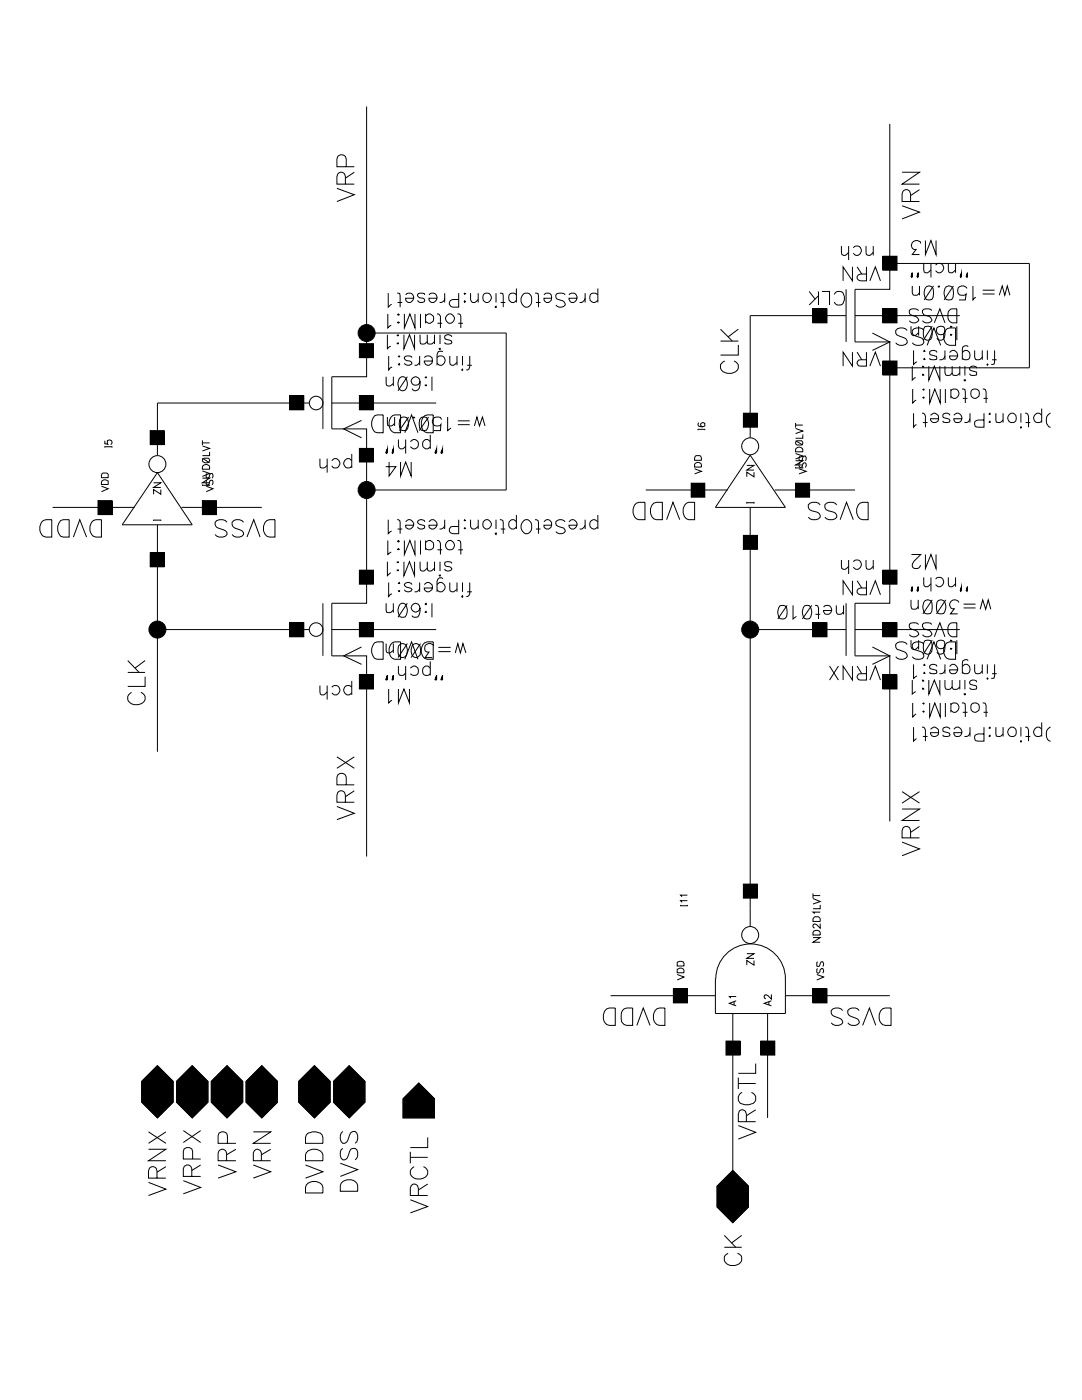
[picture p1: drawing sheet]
<svg xmlns="http://www.w3.org/2000/svg" width="216mm" height="279mm" viewBox="0 0 216 279" stroke-linecap="round" stroke-linejoin="round" font-family="sans-serif">
<g fill="none" stroke="#000" stroke-width=".2">
<path d="M67.2 37.6l3.5 1.3-3.5 1.3M68.9 36.7v-1.5l-.2-.5a.82 .82 0 0 0-1.3 0l-.2 .5v1.5h3.5M69.1 33.3v-1.6a.93 .93 0 0 0-.9-.8 .93 .93 0 0 0-1 .8v1.6h3.5M70.7 34.4l-1.8 1.2M73.2 21.3v53.9h-7v10.4h7v34.8h-7v10.5h7v40M177.5 24.7v27.9M180 34.4h3.5l-3.5 2.3h3.5M183.5 37.8l-1.8 1.2M77.5 58.5v2.8l.6-.6M79.2 58.5l.6 .1v2.7M80.9 58.8a.91 .91 0 0 1 1.3-.1 .91 .91 0 0 1 .2 1.2 .91 .91 0 0 1-1.2 .3l-.3-.7h1.7M84.8 58.8l-.1-.2a1.09 1.09 0 0 0-1.4 .2l.2 .5 .9 .2 .4 .4a.8 .8 0 0 1-.8 .5 .8 .8 0 0 1-.7-.5"/>
<path d="M85.6 58.8a.91 .91 0 0 1 1.2-.1 .91 .91 0 0 1 .3 1.2 .91 .91 0 0 1-1.2 .3l-.3-.7h1.6M88.7 59.5a.87 .87 0 0 1-1 .9M88.7 58.5v1.9M91.5 58.5v2.8h-1.2a.77 .77 0 0 1-.6-.5 .77 .77 0 0 1 .2-.9l.4-.1h1.2M92.7 58.5l.2 .1-.2 .2zM93.9 58.5v1.3l.2 .4 .2 .2h.4l.7-.6M95.4 58.5v1.9M96.7 58.6a.92 .92 0 0 1 1.4 .8 .92 .92 0 0 1-1.4 .8 1.11 1.11 0 0 1 0-1.6zM99 58.5v1.9M99.7 58.5l.6 .1 .1 2.7M103 58.8a.85 .85 0 0 0-1-.3 .85 .85 0 0 0-.5 1 .8 .8 0 0 0 .6 .9 .8 .8 0 0 0 .9-.5M103 57.6v2.8"/>
<path d="M104.6 58.6a1.02 1.02 0 0 1 1.5 .9 1.31 1.31 0 0 1-1.3 1.8 1.61 1.61 0 0 1-.2-2.7zM106.8 58.5l.6 .1v2.7M108.5 58.8a.85 .85 0 0 1 1.1-.3 .85 .85 0 0 1 .5 1 .77 .77 0 0 1-.8 .9 .77 .77 0 0 1-.8-.9h1.6M112.8 58.8a1.38 1.38 0 0 0-1.9 0v.5l.3 .4a1.74 1.74 0 0 1 1.6 .9v.3a1.19 1.19 0 0 1-1.9 0M113.5 58.8a.91 .91 0 0 1 1.3-.1 .91 .91 0 0 1 .2 1.2 .91 .91 0 0 1-1.2 .3l-.3-.7h1.6M116.8 59.5a1 1 0 0 1-1.1 .9M116.8 58.5v1.9M119.3 58.8a.95 .95 0 0 0-1.5-.1 .95 .95 0 0 0 .2 1.5 .85 .85 0 0 0 1.3-.3M119.3 57.6v2.8M161.5 58.2l1.1 1.5M163.3 58.2v2.7M163.3 59l-1.8 1.9"/>
<path d="M164 58.2h1.5v2.7M166.5 58.8a1.07 1.07 0 0 1 1.1-.6 1.07 1.07 0 0 1 .9 1 1.22 1.22 0 0 1-.3 1.3 1.22 1.22 0 0 1-1.3 .3l-.4-.5M167.9 49.1l.1 1.7 .7 .2 .6-.6M168.8 57.7v10.5M169.3 49.1v2.8M170.1 53.3v2.7l-1.9-2.7v2.7M170.3 49.4a.9 .9 0 0 1 1.3-.1 .9 .9 0 0 1 0 1.4 .9 .9 0 0 1-1.3-.2M171 53.3l1 1.4M172.8 49.1l.1 1.7 .7 .2 .6-.6M172.9 53.3v2.7h-1.2l-.4-.1a.6 .6 0 0 1 0-1l.4-.2h1.2M173.6 56l1.1-2.7 1 2.7M174.2 49.1v1.9"/>
<path d="M176.2 51.1h2.8v2.8h-2.8zM177.5 52.6v5.1h-6.9v10.5h6.9v5.2M177.5 52.6h27.9v20.8h-27.9M180 41.1l3.5 1.2-3.5 1.4M181.7 40.2v-1.5l-.2-.5a.82 .82 0 0 0-1.3 0l-.2 .5v1.5h3.5M182 57.1v1.3l.2 .4h.9l.4-.4M182 54.4l-.2 .8 .1 .2 .1-.2v-.8l-.1 .8M183.2 54.4l-.2 .8 .1 .2 .1-.2v-.8l-.1 .8M183.5 57.1v1.8M183.7 48.6a.95 .95 0 0 0-.8-.6 .95 .95 0 0 0-.9 .4 .82 .82 0 0 0-.1 1 .82 .82 0 0 0 .9 .4l-.8 1h1.5M184.3 52.6l.1 1.7 .3 .1h.4l.7-.6M184.7 48v2.8l1.1-2.8 1 2.8v-2.8"/>
<path d="M184.8 57.2a.9 .9 0 0 1 1.4 .4 3 3 0 0 1-.3 2.2 1.02 1.02 0 0 1-1.3-.4 2.05 2.05 0 0 1 .2-2.2zM185.8 52.6v2.8M186.3 57.1l-1.9 2.8M186.7 52.9a.9 .9 0 0 1 1.3-.1 .9 .9 0 0 1 0 1.3 .9 .9 0 0 1-1.3-.1M187.2 57.2l.2-.1 .1 .1zM188.8 57.2a.9 .9 0 0 1 1.4 .4 3 3 0 0 1-.3 2.2 1.02 1.02 0 0 1-1.3-.4 2.05 2.05 0 0 1 .2-2.2zM189.2 52.6l.1 1.7 .3 .1h.4l.7-.6M190.2 57.1l-1.8 2.8M190.7 52.6v1.8M191.9 54.4l-.3 .8 .1 .2 .2-.2v-.8l-.2 .8M193 57.6a.98 .98 0 0 0-1.5-.4 .98 .98 0 0 0-.2 1.4 .98 .98 0 0 0 1.5 .1l-.2 1.2h-1.3M193 54.4l-.2 .8 .2 .2v-.2v-.8v.8"/>
<path d="M194.1 57.1v2.8l.4-.5h.2M196.1 58.7h2.4M196.1 57.9h2.4M199.4 58.9l.6-1.8 .5 1.8 .5-1.8 .5 1.8M57.8 79h2.8v2.8h-2.8zM64.4 75.2v10.4M71.7 68.6h2.8v2.8h-2.8zM71.7 79h2.8v2.8h-2.8zM73.2 66.5h27.8v31.3h-27.8M77 75.2l.1 1.7 .7 .1 .7-.5M77.3 66.8v2.8l.7-.5M77.4 62.7v2.7l.7-.5"/>
<path d="M77.6 71v2.8l.6-.6M78.5 75.2v1.8M79.2 68.6l.2-.2 .1 .2zM79.2 67l.2-.2 .1 .2zM79.3 64.3h.4l-.2 .2zM79.3 62.8l.2-.1 .2 .1zM79.3 60.4h1M79.5 71.1h.3l-.1 .2zM79.7 72.6v.3l-.2-.2zM79.8 75.4a.81 .81 0 0 1 1.3 .3 1.78 1.78 0 0 1-.6 2.3h-.3a1.75 1.75 0 0 1-.4-2.6zM80.6 66.8v2.8l1.1-2.8 1 2.8v-2.8M80.7 62.7v2.7l1.1-2.7 1 2.7v-2.7"/>
<path d="M81.3 75.2l-1.9 2.8M82.2 71.4a1 1 0 0 0-1.5 0l.2 .4 .9 .3 .4 .4a.88 .88 0 0 1-1.5 0M83.7 72.1a.87 .87 0 0 1-1 .8M83.7 71v1.9M83.8 66.8l.1 1.8a1.02 1.02 0 0 0 1.4-.4M83.8 76.1a.87 .87 0 0 1-1 .8 .87 .87 0 0 1-.7-1.1 .87 .87 0 0 1 1.3-.4 1.8 1.8 0 0 1 0 2.4l-.7 .2-.5-.4M83.9 62.7v2.7M84.7 71.4a.92 .92 0 0 1 1.4-.1 .92 .92 0 0 1-.2 1.4 .73 .73 0 0 1-.9 .1 .73 .73 0 0 1-.3-.7h1.6M84.8 76.9h.3l-.1 .1zM84.8 75.4l.2-.2 .1 .2zM84.9 63.1a.89 .89 0 0 1 1.3-.2 .89 .89 0 0 1 0 1.4 .89 .89 0 0 1-1.3-.2M84.9 62.7v1.8"/>
<path d="M85.3 66.8v1.8a1.02 1.02 0 0 0 1.4-.4M86.2 75.2v2.8M86.7 66.8v1.9M87.2 62.7l.5 .1 .2 .4v2.2M87.2 71.4a.9 .9 0 0 1 1.3-.1 .9 .9 0 0 1 0 1.3 .9 .9 0 0 1-1.3-.1M87.3 64.5h.9M87.6 69.6h.3l-.1 .2zM87.8 66.8v1.9M88.4 70.2a.74 .74 0 0 0-1 .2l-.2 .4v2.1M89.7 71l.1 1.7 .7 .2 .7-.6M90.2 67.2a.81 .81 0 0 0-1.5 0v.2a1.41 1.41 0 0 0 1.3 .6l.2 .3a1.17 1.17 0 0 1-1.4 .3l-.1-.3M91.2 71v1.9"/>
<path d="M91.3 62.7l.6 .1v.4v2.2M91.4 64.5h1M92.1 73.8l.2-.1 .1 .1zM92.3 71v1.9M92.7 60l.2 .2-.2 .2zM93.2 72.9h.9M93.7 71v2.2l-.1 .5-.6 .1M99 61.1v.3l-.2-.1zM99.9 60.4h.9M106.9 60.4h1M143.8 68.1h3.5M143.8 65.7l2.3 2.4"/>
<path d="M144.6 72.1a1.19 1.19 0 0 0-.7 1.7 2.07 2.07 0 0 0 3.4-.3 1.23 1.23 0 0 0-.8-1.4M147.3 68.8v2.1h-3.5M147.3 65.7l-2 1.5M162.2 61.6h2.8v2.8h-2.8zM168.8 63h-19.1v24.4M170.1 70.3v2.8l-1.9-2.8v2.8M170.6 63h20.9M171 70.3l1 1.5M172.9 70.3v2.8h-1.2a.72 .72 0 0 1-.7-.8l.3-.4 1.6-.1M173.6 73.1l1.1-2.8 1 2.8M174.1 66.5l3.4 1.7-3.4 1.7M176.2 61.6h2.8v2.8h-2.8z"/>
<path d="M176.2 72.1h2.8v2.7h-2.8zM177.5 73.4v47h-6.9v10.5h6.9v33M181 66a1.48 1.48 0 0 0-2.3 0v.5a1.89 1.89 0 0 0 1.6 .9 .77 .77 0 0 1 .6 .6 .77 .77 0 0 1-.2 .7 1.55 1.55 0 0 1-2-.3M181.8 65.1v1.3l.1 .4 .3 .2h.4l.7-.6M182 73.1v2.8l.7-.5M182.1 77.6v2.8l.7-.6M182.3 69.9v2.8l.7-.5M183.3 62a1.38 1.38 0 0 0-1.9 0l.1 .7 .4 .2a1.66 1.66 0 0 1 1.4 .9 1.01 1.01 0 0 1-1.6 .5l-.3-.3M183.3 65.1v1.9M184.2 79.3h.2l-.1 .2zM184.2 77.7h.2l-.1 .2zM184.2 74.7l.1 .1-.1 .1z"/>
<path d="M184.2 73.1l.1 .1-.1 .1zM184.3 66a1.45 1.45 0 0 0-2.3 0v.5a1.89 1.89 0 0 0 1.7 .9 .84 .84 0 0 1 .4 1.3 1.63 1.63 0 0 1-2.1-.3M184.4 71.5l.2 .2-.2 .1zM184.4 69.9l.2 .2-.2 .1zM184.6 65.2a1.02 1.02 0 0 1 1.3 .4 2.75 2.75 0 0 1-.2 2.1 .86 .86 0 0 1-1.4-.4 2.86 2.86 0 0 1 .3-2.1zM185 68.9l1.4-3.5 1.3 3.5M185.3 73.1v2.8l1.1-2.8 1.1 2.8v-2.8M185.5 77.6v2.8l1-2.8 1.1 2.8v-2.8M185.9 62a1.38 1.38 0 0 0-1.8 0 .84 .84 0 0 0 .5 .9l1.1 .4 .2 .7a1.19 1.19 0 0 1-1.8 0M186 65.1l-1.8 2.8M186.4 64.4l1.1-2.8 1.1 2.8M186.9 70.4a.8 .8 0 0 0-.7-.5 .8 .8 0 0 0-.7 .5l.1 .4 1.3 .3v.4v.2l-.5 .1-.8-.1-.1-.2"/>
<path d="M188.6 73.1v1.3l.1 .4a.95 .95 0 0 0 1.3-.4M188.6 71a.86 .86 0 0 1-1.1 .8M188.6 66a.88 .88 0 0 1-1.2 .7 .88 .88 0 0 1-.5-1.2 .88 .88 0 0 1 1.3-.3l.3 .2a3 3 0 0 1-.3 2.3 .85 .85 0 0 1-1.3-.2M188.6 69.9v1.9M188.6 77.6v2.8M189 65.6l.5-.2h1.2v3.5h-1.2a1.92 1.92 0 0 1-.5-3.3zM189.4 62l.6-.4h.9v2.8h-.9a1.56 1.56 0 0 1-.6-2.4zM189.5 70.4a.9 .9 0 0 1 1.3-.2 .9 .9 0 0 1 .1 1.3 .9 .9 0 0 1-1.3 0l-.1-.5h1.6M189.7 78a.9 .9 0 0 1 1.4-.1 .9 .9 0 0 1 0 1.3 .9 .9 0 0 1-1.4-.1M189.7 66.7l.2 .1-.2 .2zM189.7 65.1l.2 .1-.2 .2zM189.7 77.6v1.9"/>
<path d="M190 73.1v1.3l.2 .4a1.02 1.02 0 0 0 1.3-.4M190.9 65.1v2.8M191.5 73.1v1.8M191.9 77.6l.6 .1 .1 2.7M192 70.4a.84 .84 0 0 1 1.1-.4 .84 .84 0 0 1 .4 1 .83 .83 0 0 1-.6 .8 .83 .83 0 0 1-.9-.3M192.1 79.5h.9M192.4 75.9h.3l-.2 .1zM192.5 73.1v1.8M193.2 69.2a.78 .78 0 0 0-1.1 .1l-.1 2.5M193.8 78a.92 .92 0 0 1 1.4-.1 .92 .92 0 0 1-.2 1.4 .84 .84 0 0 1-1 0 .84 .84 0 0 1-.3-.9zM194.5 69.9v1.4l.1 .4a1.02 1.02 0 0 0 1.4-.4M194.9 73.5a.75 .75 0 0 0-.8-.5 .75 .75 0 0 0-.6 .7 1.86 1.86 0 0 0 1.3 .6v.5a1.09 1.09 0 0 1-1.3-.2"/>
<path d="M196 69.9v1.9M196.1 77.6l.5 .1 .2 .4v2.3M196.3 79.5h.8M196.9 72.7h.3l-.2 .2zM197 69.9v1.9M198 71.8h.9M198.5 69.9l-.1 2.7-.6 .1M19.6 99.9h2.8v2.8h-2.8zM20.2 97l1.4 .5-1.4 .6M20.4 95.9l.7-.1 .5 .2v.7h-1.4zM20.4 94.5h1l.2 .2v.6h-1.4zM20.9 88v.6h.6l-.1-.6a.52 .52 0 0 1 .8-.1 .52 .52 0 0 1-.1 .8"/>
<path d="M20.9 89.1v.2M20.9 89.2h1.5M22.4 89.1v.2M30 85.9h2.8v2.8h-2.8zM30.6 96.4h1.5l-1.5 .9h1.5M31.4 94.3l7 10.4h-14zM32.1 97.7v.9l-1.5-.9v.9M40.4 99.9h2.8v2.8h-2.8zM40.4 95.4h1.4l-1.4 1h1.4M40.4 94l1.4 .5-1.4 .6M40.4 89l1.4 .5-1.4 .5M40.4 87.9v.9"/>
<path d="M40.4 96.7v.2M40.4 96.9h1.4M40.4 91.4l1.4 1M40.4 88.4h1.4M40.5 93a.77 .77 0 0 1 .9-.2 .77 .77 0 0 1 .4 .8h-1.4zM40.5 91.6l.2-.2h.9a.47 .47 0 0 1 .2 .5 .47 .47 0 0 1-.2 .4 .69 .69 0 0 1-.8 0 .69 .69 0 0 1-.3-.7zM41.1 97l1.4 .5-1.4 .6M41.3 95.8l-.2 .1v.7l.2 .2 .4-.3 .2-.6 .4-.1 .2 .4-.2 .6M41.3 94.5l-.2 .2v.6l.2 .1 .4-.1 .1-.6 .3-.2a.52 .52 0 0 1 .4 .4 .52 .52 0 0 1-.2 .5M41.8 90.2v.7h-1.4M41.8 96.7v.2M61.6 80.4h-30.2v10.4"/>
<path d="M63.8 91.5l.1 1.8a1.02 1.02 0 0 0 1.4-.4M65.3 91.5v2.8M66.2 91.9a.91 .91 0 0 1 1.6 .3 .91 .91 0 0 1-1.1 1.2l-.5-.4M66.2 80.4h20.8M70.2 91.9a.91 .91 0 0 0-1.6 .3 .91 .91 0 0 0 1.1 1.2l.5-.4M70.2 90.6v2.8M71.7 89.5h2.8v2.7h-2.8zM72.1 83.9l-3.5 1.7 3.5 1.8M74.8 83l.5-.2h1.2v3.6h-1.2a1.74 1.74 0 0 1-1.1-2.2zM77.3 83.2l.1 1.7a1.02 1.02 0 0 0 1.3-.4M77.3 89.6l-.3 .7 .1 .2 .2-.2v-.7l-.2 .7M77.6 92.2v2.8l1.4-1.9h-2"/>
<path d="M78.3 83l.4-.2h1.2v3.6h-1.2a2.02 2.02 0 0 1-.4-3.4zM78.5 89.6l-.3 .7 .1 .2 .2-.2v-.7l-.2 .7M78.7 83.2v1.8M79.5 87.7v1.4l.2 .3 .2 .2h.4l.6-.5M79.9 92.2v2.8l1-2.8 1.1 2.8v-2.8M80.1 83.3a.95 .95 0 0 1 1.3 .4 2.1 2.1 0 0 1-.3 2.2 1.02 1.02 0 0 1-1.3-.5 2.46 2.46 0 0 1 .3-2.1zM80.8 86.4l1.3-3.6 1.3 3.6M80.9 87.7v2.8M81.5 83.2l-1.8 2.7M81.9 88.1a.89 .89 0 0 1 1.3-.1 .89 .89 0 0 1 0 1.3 .89 .89 0 0 1-1.3-.1M82.6 83.2l.1 .1-.1 .2zM84.1 83.3a.95 .95 0 0 1 1.2 .4 2.1 2.1 0 0 1-.2 2.2 1.02 1.02 0 0 1-1.4-.5 2.46 2.46 0 0 1 .4-2.1z"/>
<path d="M84.8 83l.5-.2h1.1v3.6h-1.1a1.94 1.94 0 0 1-.9-3.1zM85.5 83.2l-1.8 2.7M85.9 88.1a.91 .91 0 0 0-1.6 .3 .91 .91 0 0 0 1 1.2l.6-.4M85.9 86.8v2.8M87.1 89.6l-.3 .7 .2 .2 .1-.2v-.7l-.1 .7M88.1 83.7a.95 .95 0 0 0-1.2-.5 .95 .95 0 0 0-.6 1.1 .95 .95 0 0 0 1.2 .7l.4-.1 .1-.1-.1 1.1h-1.4M88.3 89.6l-.3 .7 .1 .2 .2-.2v-.7l-.2 .7M89.3 83.2v2.7l.7-.5M91.4 84.8h2.3M91.4 84h2.3M94.7 85l.5-1.8 .5 1.8 .6-1.8 .5 1.8M128.9 97.8h16.3"/>
<path d="M137.9 96.4h2.7v2.8h-2.7zM138.6 93.6l1.4 .5-1.4 .5M138.8 92.5l.3-.2 .7 .2 .2 .2v.5h-1.4v-.5zM138.8 91h1l.2 .9h-1.4zM139.3 85.6v.3M139.3 85.7h1.3M139.4 84.4l-.1 .4a.93 .93 0 0 0 1.3 .2v-.5a.43 .43 0 0 0-.7 0 .43 .43 0 0 0 .3 .7M140.6 85.6v.3M148.3 82.5h2.8v2.8h-2.8zM149 92.9h1.5l-1.5 .9h1.5M149.7 90.8l7 10.5h-14zM150.5 94.2v1l-1.5-1v1"/>
<path d="M154.6 97.8h16M158.8 96.4h2.7v2.8h-2.7zM158.8 91.9h1.4l-1.4 .9h1.4M158.8 90.5l1.4 .5-1.4 .6M158.8 85.5l1.4 .5-1.4 .5M158.8 84.4v.9M158.8 93.2v.3M158.8 93.4h1.4M158.8 88l1.4 .8M158.8 84.8h1.4M158.8 89.5a.78 .78 0 0 1 1-.2 .78 .78 0 0 1 .4 .9h-1.4zM158.8 88.1l.2-.1h.9a.47 .47 0 0 1 .3 .4 .47 .47 0 0 1-.3 .4h-.9a.45 .45 0 0 1-.2-.7z"/>
<path d="M159.4 93.6l1.5 .5-1.5 .5M159.7 92.4a.5 .5 0 0 0-.3 .5 .5 .5 0 0 0 .4 .4l.3-.3 .1-.4 .2-.2h.3l.2 .3-.2 .6M159.7 91a.44 .44 0 0 0-.3 .6 .44 .44 0 0 0 .5 .3l.5-.9a.52 .52 0 0 1 .5 .4 .52 .52 0 0 1-.2 .5M160.2 86.7v.8h-1.4M160.2 93.2v.3M182.3 82.5v2.8l.3-.5h.3M184 82.5l.5 .1 .2 .5v2.2M184.2 84.3h.9M185.7 82.9a.9 .9 0 0 1 1.2-.2 .9 .9 0 0 1 .3 1.2 .9 .9 0 0 1-1.2 .3l-.3-.4v-.2h1.6M189.6 82.9a.8 .8 0 0 0-.8-.5 .8 .8 0 0 0-.7 .5v.2a1.41 1.41 0 0 0 1.3 .6l.2 .3a1.09 1.09 0 0 1-1.4 .2l-.1-.2M190.3 82.9a.88 .88 0 0 1 1.3-.2 .88 .88 0 0 1 .2 1.2 .88 .88 0 0 1-1.3 .2l-.2-.5h1.6M193.5 83.6a.86 .86 0 0 1-1.1 .7"/>
<path d="M193.5 82.5v1.8M196.3 82.5v2.8l-1.6-.1a.78 .78 0 0 1 0-1.2l.5-.2h1.1M197.4 84.2l.1-.1 .1 .1zM197.4 82.6l.1-.1 .1 .1zM198.7 82.5l.1 1.7a1.02 1.02 0 0 0 1.4-.4M200.2 82.5v1.8M203.6 85.3h.3l-.2 .1zM203.7 82.5v1.8M204.6 82.5l.5 .1 .1 .5v2.2M204.6 84.3h1M207.9 82.9a.91 .91 0 0 0-1.6 .2 .91 .91 0 0 0 1 1.2l.6-.3M207.9 81.5v2.8"/>
<path d="M209.6 82.5a1.58 1.58 0 0 0 0 2.8M8.3 104.2l.3-.3 .5-.2h1.2v3.5h-1.2a1.89 1.89 0 0 1-.8-3zM10.5 101.3h16.3M12.1 103.9l.5-.2h1.2v3.5h-1.2a1.7 1.7 0 0 1-1.1-2.1zM14.6 107.2l1.3-3.5 1.4 3.5M18.3 104.2l.3-.3 .5-.2h1.1v3.5a1.86 1.86 0 0 1-2-.8 1.86 1.86 0 0 1 .1-2.2zM30 110.3h2.8v2.8h-2.8zM30.6 103.7v.3M30.6 103.8h1.5M31.4 104.7v45.3M32.1 103.7v.3M36.2 101.3h16"/>
<path d="M45.3 104.2a1.56 1.56 0 0 0-2.4 0 .97 .97 0 0 0 .7 1.2 1.89 1.89 0 0 1 1.7 .9v.4a1.56 1.56 0 0 1-2.4 0M48.6 104.2a1.48 1.48 0 0 0-2.3 0 1.03 1.03 0 0 0 .6 1.2 1.89 1.89 0 0 1 1.7 .9v.4a1.48 1.48 0 0 1-2.3 0M49.3 107.2l1.3-3.5 1.3 3.5M53.3 103.9l.5-.2h1.1v3.5a1.87 1.87 0 0 1-2.2-1 1.87 1.87 0 0 1 .6-2.3zM71.7 113.8h2.8v2.8h-2.8zM77.3 112.1v2.8l.7-.6M77.4 107.9v2.8l.7-.5M77.5 103.7v2.8l.6-.5M77.6 116.2v2.8l.3-.4 .3-.1M79.2 103.7l.6 .2v.3v2.3M79.2 113.8h.3l-.1 .2zM79.2 112.2h.3l-.1 .2z"/>
<path d="M79.3 109.6l.2-.1 .2 .1zM79.3 108l.2-.1 .2 .1-.2 .2zM79.3 105.6h1M79.5 117.9h.3l-.1 .2zM79.5 116.4l.2-.2 .1 .2zM80.6 112.1v2.8l1.1-2.8 1 2.8v-2.8M80.7 107.9v2.8l1.1-2.8 1 2.8v-2.8M80.9 104.1a.91 .91 0 0 1 1.3-.1 .91 .91 0 0 1 .1 1.3 .91 .91 0 0 1-1.3 0l-.1-.5h1.7M82.2 116.7a.84 .84 0 0 0-.8-.5 .84 .84 0 0 0-.7 .6 1.53 1.53 0 0 0 1.3 .6l.2 .3a.88 .88 0 0 1-1.5 0M83.7 117.3a.88 .88 0 0 1-1 .8M83.7 116.2v1.9M83.8 112.1l.1 1.7 .3 .2h.4l.7-.6"/>
<path d="M83.9 107.9v2.8M84.7 116.7a.89 .89 0 0 1 1.2-.2 .89 .89 0 0 1 .2 1.2 .89 .89 0 0 1-1.3 .2l-.1-.6h1.6M84.8 104.1a.77 .77 0 0 0-.8-.4 .77 .77 0 0 0-.7 .5 1.53 1.53 0 0 0 1.4 .7l.1 .3a.8 .8 0 0 1-.8 .4 .8 .8 0 0 1-.7-.4M84.9 108.3a.93 .93 0 0 1 1.6 .2 .93 .93 0 0 1-1 1.2l-.6-.3M84.9 107.9v1.8M85.3 112.1v1.7l.3 .2h.4l.7-.6M85.6 104.1a.91 .91 0 0 1 1.3-.1 .91 .91 0 0 1 .1 1.3 .91 .91 0 0 1-1.3 0l-.1-.5h1.6M86.7 112.1v1.9M87.2 107.9l.5 .1 .2 .5v2.2M87.2 116.7a.89 .89 0 0 1 1.3-.2 .89 .89 0 0 1 0 1.3 .89 .89 0 0 1-1.3-.1M87.3 109.7h.9M87.6 114.9l.2-.2 .1 .2z"/>
<path d="M87.8 112.1v1.9M88.4 115.5l-.3-.2h-.4l-.3 .3-.2 .4v2.1M88.7 104.8a.88 .88 0 0 1-1 .8M88.7 103.7v1.9M89.7 116.2l.1 1.7 .7 .2 .7-.5M90.2 112.4a1.17 1.17 0 0 0-1.4-.2 .58 .58 0 0 0 .3 .8l.6 .1 .5 .4a.81 .81 0 0 1-1.5 0M91.2 116.2v1.9M91.3 107.9l.6 .1v2.7M91.4 109.7h1M91.5 103.7v2.8h-1.2l-.5-.2a.78 .78 0 0 1 .1-1.1l1.6-.1M92.1 119l.2-.1 .1 .1-.1 .2zM92.3 116.2v1.9"/>
<path d="M92.6 105.4h.3l-.2 .2zM92.7 103.7l.2 .2-.2 .1zM93.2 118.1h.9M93.7 116.2v2.3l-.1 .4-.6 .1M93.9 103.7v1.4l.2 .3 .2 .2h.4l.7-.5M95.4 103.7v1.9M99 106.3v.4l-.2-.2zM99 103.7v1.9M99.7 103.7l.6 .2 .1 .3v2.3M99.9 105.6h.9M103 104.1a.91 .91 0 0 0-1.5 .3 .91 .91 0 0 0 1 1.2l.5-.4M103 102.8v2.8"/>
<path d="M104.6 103.9l.2-.2a1.41 1.41 0 0 1 1.3 .9 1.41 1.41 0 0 1-.3 1.5l-.5 .4a1.43 1.43 0 0 1-1.3-1 1.43 1.43 0 0 1 .6-1.6zM106.8 103.7l.6 .2v.3v2.3M106.9 105.6h1M108.5 104.1a.91 .91 0 0 1 1.6 .3 .91 .91 0 0 1-1 1.2 .6 .6 0 0 1-.6-.8h1.6M112.8 104.1a1.19 1.19 0 0 0-1.9 0 .67 .67 0 0 0 .5 1l1.1 .3 .3 .7a1.19 1.19 0 0 1-1.9 0M113.5 104.1a.89 .89 0 0 1 1.3-.2 .89 .89 0 0 1 .2 1.3 .89 .89 0 0 1-1.3 .1l-.2-.5h1.6M116.8 104.8a1.03 1.03 0 0 1-1.1 .8M116.8 103.7v1.9M119.3 104.1a.89 .89 0 0 0-1.3-.1 .89 .89 0 0 0 0 1.3 .89 .89 0 0 0 1.3-.1M119.3 102.8v2.8M127 100.4l.5-.2h1.2v3.5h-1.2a1.92 1.92 0 0 1-.5-3.3zM130.5 100.4l.5-.2h1.2v3.5h-1.2a1.92 1.92 0 0 1-.5-3.3z"/>
<path d="M133 103.7l1.3-3.5 1.3 3.5M137 100.4l.4-.2h1.2v3.5h-1.2a1.96 1.96 0 0 1-.4-3.3zM148.3 106.8h2.8v2.8h-2.8zM149 100.2v.3M149 100.3h1.5M149.7 101.3v83.5M150.5 100.2v.3M163.7 100.8a1.56 1.56 0 0 0-2.4 0 .97 .97 0 0 0 .7 1.1l1 .3a.77 .77 0 0 1 .6 .6 .77 .77 0 0 1-.3 .7 1.63 1.63 0 0 1-2-.3M167 100.8a1.56 1.56 0 0 0-2.4 0 .97 .97 0 0 0 .7 1.1l1 .3a.77 .77 0 0 1 .6 .6 .77 .77 0 0 1-.3 .7 1.63 1.63 0 0 1-2-.3M167.6 103.7l1.3-3.5 1.4 3.5M167.9 111.8l.1 1.7 .7 .1 .6-.6M169.3 111.8v2.8"/>
<path d="M170.1 115.9v2.8l-1.9-2.8v2.8M170.3 112.1a.9 .9 0 0 1 1.3-.1 .9 .9 0 0 1 0 1.3 .9 .9 0 0 1-1.3-.1M171 115.9l1 1.4M171.6 100.4l.5-.2h1.1v3.5a1.87 1.87 0 0 1-2.2-1 1.87 1.87 0 0 1 .6-2.3zM172.8 111.8l.1 1.7 .7 .1 .6-.6M172.9 115.9v2.8h-1.2l-.4-.2a.6 .6 0 0 1 0-1l.4-.2h1.2M173.6 118.7l1.1-2.8 1 2.8M174.2 111.8v1.8M176.2 113.8h2.8v2.8h-2.8zM181.8 119.7v1.4l.1 .4h1l.3-.4M181.9 110.7h1.8l-1.3 1.3a.93 .93 0 0 0-.1 1.4 .97 .97 0 0 0 1.3-.5v-.1M182 117.1l-.2 .8 .1 .1 .1-.1v-.8l-.1 .8"/>
<path d="M183.2 117.1l-.2 .8 .1 .1 .1-.9-.1 .8M183.2 119.7v1.9M184.3 115.2l.1 1.7 .3 .2h.4l.7-.6M184.6 119.9a.9 .9 0 0 1 1.3 .3 3 3 0 0 1-.2 2.2 1.02 1.02 0 0 1-1.4-.4 2.05 2.05 0 0 1 .3-2.1zM184.7 110.7v2.8l1.1-2.8 1 2.8v-2.8M185.8 115.2v2.8M186 119.7l-1.8 2.8M186.7 115.6a.9 .9 0 0 1 1.3-.1 .9 .9 0 0 1 0 1.3 .9 .9 0 0 1-1.3-.1M187.2 119.9a.9 .9 0 0 1 1.4 .3 2.23 2.23 0 0 1-.3 2.2 1.02 1.02 0 0 1-1.4-.4 2.75 2.75 0 0 1 .3-2.1zM188.7 119.7l-1.8 2.8M189.2 115.2l.1 1.7 .3 .2h.4l.7-.6M190.7 115.2v1.9"/>
<path d="M191.9 117.1l-.3 .8 .1 .1 .2-.1v-.8l-.2 .8M193 117.1l-.2 .8 .2 .1v-.9v.8M25.5 134.2h3.5M25.5 131.8l2.3 2.4M26.2 138.2a1.28 1.28 0 0 0-.7 1.4 1.28 1.28 0 0 0 1.3 1 1.63 1.63 0 0 0 2.2-1.6l-.2-.3-.7-.5M29 135v2h-3.5M29 131.8l-2.1 1.5M31.4 125.6h30.2M57.8 124.3h2.8v2.8h-2.8zM63.8 136.8l.1 1.7 .3 .2h.4l.7-.6M64.4 120.4v10.5M65.3 136.8v2.8"/>
<path d="M66.2 137.2a.9 .9 0 0 1 1.3-.2 .9 .9 0 0 1 0 1.4 .9 .9 0 0 1-1.3-.1M66.2 125.6h20.8M70.2 137.2a.9 .9 0 0 0-1.3-.2 .9 .9 0 0 0 0 1.4 .9 .9 0 0 0 1.3-.1M70.2 135.9v2.8M71.7 124.3h2.8v2.8h-2.8zM71.7 134.7h2.8v2.8h-2.8zM72.1 129.1l-3.5 1.8 3.5 1.7M74.8 128.3l.5-.2h1.2v3.5h-1.2a1.7 1.7 0 0 1-1.1-2.1zM77 120.4l.1 1.8a1.02 1.02 0 0 0 1.4-.4M77 128.4l.1 1.7 .3 .2h.4l.7-.5M77.3 134.8l-.3 .8h.3v-.8l-.2 .8M77.6 137.5v2.8l.6-.5"/>
<path d="M78 128.6l.7-.5h1.2v3.5h-1.2a1.93 1.93 0 0 1-.7-3zM78.5 134.8l-.3 .8h.3v-.8l-.2 .8M78.5 120.4v1.9M78.5 128.4v1.9M79.5 132.9v1.4l.2 .4h.9l.3-.4M79.5 137.5v2.8l1.1-2.8 1.1 2.8v-2.8M79.8 120.6l.7-.2a1.86 1.86 0 0 1 .4 2.7 .9 .9 0 0 1-1.3-.4 2.1 2.1 0 0 1 .2-2.1zM79.8 128.6a.82 .82 0 0 1 1.3 .3 2.05 2.05 0 0 1-.2 2.2 .9 .9 0 0 1-1.4-.4v-1.8zM80.8 131.6l1.3-3.5 1.3 3.5M80.9 132.9v2.8M81.3 120.4l-1.9 2.8M81.3 128.4l-1.9 2.8"/>
<path d="M81.9 133.3a.9 .9 0 0 1 1.3-.1 .9 .9 0 0 1 0 1.4 .9 .9 0 0 1-1.3-.1M82.5 128.6a.9 .9 0 0 1 1.3 .3v1.8a.88 .88 0 0 1-.8 .5 .88 .88 0 0 1-.8-.5 2.05 2.05 0 0 1 .3-2.1zM83.8 121.3a.89 .89 0 0 1-1.1 .9 .89 .89 0 0 1-.5-1.4 .89 .89 0 0 1 1.5 0 2.36 2.36 0 0 1-.3 2.3 .93 .93 0 0 1-1.2-.2M83.9 128.4l-1.9 2.8M84.8 128.3l.5-.2h1.1v3.5h-1.1a1.92 1.92 0 0 1-.5-3.3zM85 122v.3l-.2-.1zM85 120.4v.3l-.2-.1zM85.9 133.3a.84 .84 0 0 0-1.1-.3 .84 .84 0 0 0-.5 1 .83 .83 0 0 0 .6 .8 .83 .83 0 0 0 1-.3M85.9 132v2.8M86.2 120.4v2.8M86.5 128.9a.92 .92 0 0 0-1.4-.3 .92 .92 0 0 0 .2 1.5h.3l-.8 1.1h1.5M87.1 134.8l-.3 .8h.3v-.8l-.1 .8"/>
<path d="M87.5 130h2.4M87.5 129.2h2.4M88.3 134.8l-.3 .8h.3v-.8l-.2 .8M90.8 130.3l.6-1.9 .5 1.9 .5-1.9 .6 1.9M149.7 125.6h19.1M155.6 120.9a1.02 1.02 0 0 1 1.4 .4 2.46 2.46 0 0 1-.4 2.1 .95 .95 0 0 1-1.2-.4 2.1 2.1 0 0 1 .2-2.1zM157.1 120.8l-1.9 2.7M158.2 120.8v2.7l.7-.5M160.5 120.9a.9 .9 0 0 1 1.3 .4 2.1 2.1 0 0 1-.3 2.1 .95 .95 0 0 1-1.2-.4 2.1 2.1 0 0 1 .2-2.1zM162 120.8l-1.9 2.7M162.2 124.3h2.8v2.8h-2.8zM162.6 120.8l.6 .1 .1 .4v2.2"/>
<path d="M162.7 122.6h1M164.3 121.2a.88 .88 0 0 1 1.3-.3 .88 .88 0 0 1 .2 1.3 .88 .88 0 0 1-1.3 .1l-.2-.5h1.6M165.5 132.9l1.8 2.8M166.9 120.8v1.3l.1 .4a.95 .95 0 0 0 1.3-.4M167.3 132.9l-1.8 2.8M168.3 120.8v1.8M168.8 120.4v10.5M170.1 132.9v2.8l-1.9-2.8v2.8M170.6 125.6h20.9M171 132.9l1 1.6M172.9 132.9v2.8h-1.2a.72 .72 0 0 1-.7-.7l.3-.5h1.6M173.6 135.7l1.1-2.8 1 2.8"/>
<path d="M174.1 129.1l3.4 1.8-3.4 1.7M176.2 124.3h2.8v2.8h-2.8zM176.2 134.7h2.8v2.8h-2.8zM181 128.6a1.48 1.48 0 0 0-2.3 0v.5l.4 .5 1.2 .4a.77 .77 0 0 1 .6 .6 .77 .77 0 0 1-.2 .8 1.55 1.55 0 0 1-2-.3M181.8 127.8v1.2l.1 .5 .3 .1h.4l.7-.6M182 135.7v2.8l.7-.5M182.3 132.6v2.8l.7-.5M183.3 124.6a1.38 1.38 0 0 0-1.9 0l.1 .7 .4 .3a1.66 1.66 0 0 1 1.4 .8 1.01 1.01 0 0 1-1.6 .5l-.3-.2M183.3 127.8v1.8M184.2 137.3l.1 .2-.1 .1zM184.2 135.7l.1 .2-.1 .1zM184.3 128.6a1.45 1.45 0 0 0-2.3 0v.5l.4 .5a2.14 2.14 0 0 1 1.9 1.1v.4a1.45 1.45 0 0 1-2.3 0"/>
<path d="M184.4 134.2l.2 .2-.2 .1zM184.4 132.6l.2 .2h-.2zM184.6 127.8a1.02 1.02 0 0 1 1.3 .5 2.75 2.75 0 0 1-.2 2.1 .86 .86 0 0 1-1.4-.4 2.86 2.86 0 0 1 .3-2.2zM185 131.6l1.4-3.5 1.3 3.5M185.3 135.7v2.8l1.1-2.8 1.1 2.8v-2.8M185.9 124.6a1.38 1.38 0 0 0-1.8 0 .84 .84 0 0 0 .5 1l1.1 .4 .2 .7a1.19 1.19 0 0 1-1.8 0M186 127.8l-1.8 2.8M186.4 127.1l1.1-2.8 1.1 2.8M186.9 133a.8 .8 0 0 0-.7-.4 .8 .8 0 0 0-.7 .4l.1 .4 1.3 .4v.3v.3l-.5 .1-.8-.1-.1-.3M188.6 135.7v1.4l.1 .4a.95 .95 0 0 0 1.3-.4M188.6 133.7a.86 .86 0 0 1-1.1 .8M188.6 128.7a.88 .88 0 0 1-1.2 .7 .88 .88 0 0 1-.5-1.3 .88 .88 0 0 1 1.3-.3l.3 .3a3 3 0 0 1-.3 2.3 .85 .85 0 0 1-1.3-.3"/>
<path d="M188.6 132.6v1.9M189 128.3l.5-.2h1.2v3.5h-1.2a1.92 1.92 0 0 1-.5-3.3zM189.4 124.6l.6-.3h.9v2.8h-.9a1.56 1.56 0 0 1-.6-2.5zM189.5 133a.9 .9 0 0 1 1.3-.1 .9 .9 0 0 1 .1 1.3 .9 .9 0 0 1-1.3 0l-.1-.5h1.6M189.7 129.5h.2l-.2 .1zM189.7 127.8h.2l-.2 .2zM190 135.7v1.4l.2 .4a1.02 1.02 0 0 0 1.3-.4M190.9 127.8v2.8M191.3 120.2a.97 .97 0 0 0-1.5-.2 .97 .97 0 0 0 .2 1.5h.4l-.7 1h1.4M191.5 135.7v1.9M192 133a.84 .84 0 0 1 1.1-.4 .84 .84 0 0 1 .4 1.1 .83 .83 0 0 1-.6 .8 .83 .83 0 0 1-.9-.4M192.3 121.3h2.3"/>
<path d="M192.3 120.6h2.3M192.4 138.5h.3l-.2 .2zM192.5 135.7v1.9M193.2 131.8a.78 .78 0 0 0-1.1 .1l-.1 2.6M194.5 132.6v1.3l.1 .5a1.02 1.02 0 0 0 1.4-.5M194.9 136.1a.75 .75 0 0 0-.8-.4 .75 .75 0 0 0-.6 .6 1.86 1.86 0 0 0 1.3 .6v.6a1.09 1.09 0 0 1-1.3-.3M195.6 121.6l.5-1.9 .6 1.9 .5-1.9 .5 1.9M196 132.6v1.9M197 135.3l.2 .1-.2 .2zM197 132.6v1.9M198 134.5h.9M198.5 132.6l-.1 2.7-.6 .1"/>
<path d="M67.2 151l3.5 2.3M69.1 156.6v-1.5a.94 .94 0 0 0-.9-.8 .94 .94 0 0 0-1 .8v1.5h3.5M70.7 157.8l-1.8 1.2M70.7 151l-3.5 2.3M180 158l3.5 2.3M182.1 140.3v2.8l.7-.6M182.3 145.1v2.8l.6-.5M183.5 158l-3.5 2.3M184 145.1l.5 .2 .2 .4v2.2M184.2 142h.2l-.1 .2zM184.2 140.4h.2l-.1 .1zM184.2 147h.9"/>
<path d="M185.5 140.3v2.8l1-2.8 1.1 2.8v-2.8M185.7 145.5a.9 .9 0 0 1 1.2-.2 .9 .9 0 0 1 .3 1.2 .9 .9 0 0 1-1.2 .4l-.3-.4v-.3h1.6M188.6 140.3v2.8M189.6 145.5a.8 .8 0 0 0-.8-.4 .8 .8 0 0 0-.7 .4v.2a1.41 1.41 0 0 0 1.3 .6l.2 .3a1.09 1.09 0 0 1-1.4 .3l-.1-.3M189.7 140.6a.9 .9 0 0 1 1.4-.1 .9 .9 0 0 1 0 1.3 .9 .9 0 0 1-1.4-.1M189.7 140.3v1.9M190.3 145.5a.88 .88 0 0 1 1.3-.2 .88 .88 0 0 1 .2 1.3 .88 .88 0 0 1-1.3 .1l-.2-.5h1.6M191.9 140.3l.6 .1 .1 2.7M192.1 142.2h.9M193.5 146.2a.86 .86 0 0 1-1.1 .8M193.5 145.1v1.9M194.1 140.4a.92 .92 0 0 1 1.3 .8 .92 .92 0 0 1-1.3 .8 1.11 1.11 0 0 1 0-1.6z"/>
<path d="M196.1 140.3l.5 .1 .2 .4v2.3M196.3 142.2h.8M196.3 145.1v2.8l-1.6-.1a.78 .78 0 0 1 0-1.2l.5-.1h1.1M197.4 146.9l.1-.2 .1 .2zM197.4 145.3l.1-.2 .1 .2zM198.7 145.1l.1 1.8a1.02 1.02 0 0 0 1.4-.4M200.2 145.1v1.9M203.7 147.8l.2 .1-.2 .2zM203.7 145.1v1.9M204.6 145.1l.5 .2 .1 .4v2.2M204.6 147h1M207.9 145.5a.91 .91 0 0 0-1.6 .3 .91 .91 0 0 0 1 1.2l.6-.4"/>
<path d="M207.9 144.2v2.8M209.6 145.1a1.58 1.58 0 0 0 0 2.8M67.2 161l3.5 1.3-3.5 1.3M68.9 160.1v-1.4l-.2-.5a.82 .82 0 0 0-1.3 0l-.2 .5v1.4h3.5M137.2 179.7h-1.4l.3 .4M137.2 178.6h-1.4l.3 .4M148.3 176.4h2.8v2.8h-2.8zM162.2 179.3l1.5 .6-1.5 .5M162.2 178.7h1.5M162.2 178.3v.9M180 168.1l3.5 1.3-3.5 1.4M180 161.5h3.5l-3.5 2.2h3.5"/>
<path d="M181.7 167.2v-1.4l-.2-.5a.82 .82 0 0 0-1.3 0l-.2 .5v1.4h3.5M183.5 164.9l-1.8 1.2M121.8 198.7h20.9M134.4 197.4h2.8v2.8h-2.8zM135.1 194.5l1.4 .5-1.4 .6M135.1 193.5a.77 .77 0 0 1 1-.2 .77 .77 0 0 1 .4 .8h-1.4zM135.1 192.1a.82 .82 0 0 1 1.4 .2v.5h-1.4zM135.8 180.6v.2M135.8 180.8h1.4M137.2 180.6v.2M142.7 195.2v7.1h14v-7.1M142.8 195.3a6.9 6.9 0 0 1 7-6.9 6.9 6.9 0 0 1 6.9 6.9"/>
<path d="M146.5 199.9v.7M146.9 199.7l-1.4 .5 1.4 .5M146.9 198.9h-1.4l.3 .3M149 190.3h1.5l-1.5 1h1.5M150.5 191.7v.9l-1.5-.9v.9M153.4 199.9v.7M153.9 199.7l-1.4 .5 1.4 .5M153.9 198.5v.9l-.7-.7a.39 .39 0 0 0-.5-.1 .39 .39 0 0 0 0 .6l.1 .1M156.7 198.7h20.8M162.2 197.4h2.8v2.8h-2.8zM162.2 187.1h1.5l-1.5 .9h1.5M162.3 185.9a.82 .82 0 0 1 1.4 .2v.5h-1.5z"/>
<path d="M162.3 183.2l.3-.2h.7l.4 .4v.5h-1.5zM163 194.5l1.3 .5-1.3 .6M163.2 193.3l-.2 .2v.6l.2 .1 .4-.2 .1-.5 .2-.2a.52 .52 0 0 1 .5 .4 .52 .52 0 0 1-.2 .5M163.2 191.9l-.2 .2v.7l.2 .1 .3-.1 .4-.9a.52 .52 0 0 1 .5 .4 .52 .52 0 0 1-.2 .6M163.7 184.3v1l-.7-.7a.42 .42 0 0 0-.7-.1 .42 .42 0 0 0 .1 .7h.2M163.7 182h-1.5l.3 .2v.2M163.7 180.6v.8h-1.5M31.4 212.7l3.1 3.1v4.2l-3.1 3.1-3.1-3.1v-4.2zM35.2 215.8l3.2-3.1 3.1 3.1v4.2l-3.1 3.1-3.2-3.1zM42.2 215.8l3.1-3.1 3.1 3.1v4.2l-3.1 3.1-3.1-3.1zM49.1 215.8l3.1-3.1 3.2 3.1v4.2l-3.2 3.1-3.1-3.1zM59.6 215.8l3.1-3.1 3.2 3.1v4.2l-3.2 3.1-3.1-3.1z"/>
<path d="M66.5 215.8l3.2-3.1 3.1 3.1v4.2l-3.1 3.1-3.2-3.1zM69.7 212.7l3.1 3.1v4.2l-3.1 3.1-3.2-3.1v-4.2zM80.4 219.3l3.2-3.1 3.1 3.1v3.8h-6.3zM120.7 201.7l.4-.4 .5-.1h1.2v3.4h-1.2a1.83 1.83 0 0 1-.9-2.9zM124.5 201.3l.6-.1h1.1v3.4h-1.1a1.56 1.56 0 0 1-1.1-2.1v-.5zM127.1 204.6l1.3-3.4 1.3 3.4M131.1 201.3l.5-.1h1.1v3.4h-1.1a1.9 1.9 0 0 1-.5-3.3zM144.9 207.8h2.8v2.8h-2.8zM146.2 202.3v34.8M147.3 216.2h3.5M147.3 215.1v2.2M148.1 218a1.27 1.27 0 0 0-.8 1.5 1.27 1.27 0 0 0 1.3 1 2.52 2.52 0 0 0 2-.6 1.22 1.22 0 0 0-.7-1.9"/>
<path d="M150.8 212.3v1.9h-3.5M151.8 207.8h2.8v2.8h-2.8zM153.2 202.3v20.8M168.1 201.7a1.48 1.48 0 0 0-2.2 0 .97 .97 0 0 0 .6 1.2l1 .3a.89 .89 0 0 1 .6 .9 1.48 1.48 0 0 1-2.2 0M171.5 201.7a1.45 1.45 0 0 0-2.3 0 .97 .97 0 0 0 .6 1.2l1 .3a.89 .89 0 0 1 .7 .9 1.45 1.45 0 0 1-2.3 0M172.1 204.6l1.4-3.4 1.3 3.4M175.8 201.7l.3-.4 .5-.1h1.2v3.4h-1.2a1.83 1.83 0 0 1-.8-2.9zM29.6 236l3.5 1.3-3.5 1.3M29.6 229.4h3.5l-3.5 2.2h3.5M29.6 225.9l3.5 2.3M31.3 235.1v-1.4l-.1-.5a.82 .82 0 0 0-1.4 0l-.2 .5v1.4h3.5M33.1 232.8l-1.8 1.1"/>
<path d="M33.1 225.9l-3.5 2.3M36.6 235.6l3.4 1.4-3.4 1.3M36.6 225.6l3.4 2.4M38.3 234.8v-1.5a.85 .85 0 0 0-.9-.8 .85 .85 0 0 0-.8 .8v1.5h3.4M38.4 231.3v-1.5a.94 .94 0 0 0-.9-.8 .94 .94 0 0 0-.9 .8v1.5h3.4M40 232.5l-1.7 1.1M40 225.6l-3.4 2.4M43.5 232.5l3.6 1.3-3.6 1.3M45.2 231.6v-1.5a.85 .85 0 0 0-.8-.8 .85 .85 0 0 0-.9 .8v1.5h3.6M45.4 228.2v-1.5a.94 .94 0 0 0-.9-.8 .94 .94 0 0 0-1 .8v1.5h3.6M47.1 229.4l-1.9 1.1M50.5 232.5l3.5 1.3-3.5 1.3"/>
<path d="M50.5 225.9h3.5l-3.5 2.3h3.5M52.2 231.6v-1.5a.81 .81 0 0 0-.8-.7 .81 .81 0 0 0-.9 .7v1.5h3.5M54 229.4l-1.8 1.1M61 232.5l3.4 1.3-3.4 1.3M61.1 236.5a1.92 1.92 0 0 1 3.3 .5v1.1h-3.4v-1.1zM61.1 226.5a2.28 2.28 0 0 1 3.2 0l.1 .5v1.2h-3.4v-1.2zM61.5 229.7a1.97 1.97 0 0 1 2.9 .8v1.1h-3.4v-1.1zM67.9 232.2l3.5 1.2-3.5 1.4M68.1 236.1a1.9 1.9 0 0 1 3.3 .5v1.1h-3.5v-1.1zM68.4 229.2a1.45 1.45 0 0 0 0 2.3 .91 .91 0 0 0 1-.7l.4-1a.82 .82 0 0 1 .6-.6 .82 .82 0 0 1 .8 .2 1.63 1.63 0 0 1-.3 2.1M68.4 225.8a1.56 1.56 0 0 0 0 2.4 .91 .91 0 0 0 1-.7l.4-1a.82 .82 0 0 1 .6-.6 .82 .82 0 0 1 .8 .2 1.63 1.63 0 0 1-.3 2.1M81.9 239.4l3.4 1.4-3.4 1.3"/>
<path d="M81.9 231h3.4M81.9 229.9v2.3M82.6 232.8a1.28 1.28 0 0 0-.7 1.5 1.28 1.28 0 0 0 1.2 1 1.63 1.63 0 0 0 2.2-1.6l-.5-.7-.3-.2M83.5 238.6v-1.4l-.2-.6a.75 .75 0 0 0-1.3 0l-.1 .6v1.4h3.4M85.3 227v2h-3.4M85.3 236.3l-1.8 1.2M146.2 233.6l3.2 3.1v4.2l-3.2 3.1-3.1-3.1v-4.2zM147.3 224.6l3.5 1.4-3.5 1.3M148.9 223.9v-1.6l-.1-.5a.75 .75 0 0 0-1.3 0l-.2 .5v1.6h3.5M150.8 221.5l-1.9 1.2M144.5 248.9h3.5M144.5 246.5l2.3 2.4"/>
<path d="M145.3 250.1a1.28 1.28 0 0 0-.8 1.4 1.28 1.28 0 0 0 1.3 1.1 1.63 1.63 0 0 0 2.2-1.7l-.2-.4-.6-.4M148 246.5l-2 1.6"/>
<circle cx="73.2" cy="66.5" r="1.69"/>
<circle cx="89.8" cy="63.6" r=".91"/>
<circle cx="31.4" cy="92.6" r="1.69"/>
<circle cx="63.1" cy="80.4" r="1.35"/>
<circle cx="73.2" cy="97.8" r="1.69"/>
<circle cx="149.7" cy="89.1" r="1.69"/>
<circle cx="202" cy="83.4" r=".91"/>
<circle cx="89.8" cy="108.8" r=".91"/>
<circle cx="97.2" cy="104.7" r=".91"/>
<circle cx="31.4" cy="125.6" r="1.69"/>
<circle cx="63.1" cy="125.6" r="1.35"/>
<circle cx="149.7" cy="125.6" r="1.69"/>
<circle cx="202" cy="146.1" r=".91"/>
<circle cx="149.7" cy="186.6" r="1.69"/>
</g>
<g fill="#000">
<path d="M176.2 51.1h2.8v2.8h-2.8zM71.7 68.6h2.8v2.8h-2.8zM162.2 61.6h2.8v2.8h-2.8zM176.2 61.6h2.8v2.8h-2.8zM176.2 72.1h2.8v2.7h-2.8zM30 85.9h2.8v2.8h-2.8zM57.8 79h2.8v2.8h-2.8zM71.7 79h2.8v2.8h-2.8zM71.7 89.5h2.8v2.7h-2.8zM137.9 96.4h2.7v2.8h-2.7zM148.3 82.5h2.8v2.8h-2.8zM158.8 96.4h2.7v2.8h-2.7z"/>
<path d="M19.6 99.9h2.8v2.8h-2.8zM30 110.3h2.8v2.8h-2.8zM40.4 99.9h2.8v2.8h-2.8zM71.7 113.8h2.8v2.8h-2.8zM148.3 106.8h2.8v2.8h-2.8zM176.2 113.8h2.8v2.8h-2.8zM57.8 124.3h2.8v2.8h-2.8zM71.7 124.3h2.8v2.8h-2.8zM71.7 134.7h2.8v2.8h-2.8zM162.2 124.3h2.8v2.8h-2.8zM176.2 124.3h2.8v2.8h-2.8zM176.2 134.7h2.8v2.8h-2.8z"/>
<path d="M148.3 176.4h2.8v2.8h-2.8zM31.4 212.7l3.1 3.1v4.2l-3.1 3.1-3.1-3.1v-4.2zM35.2 215.8l3.2-3.1 3.1 3.1v4.2l-3.1 3.1-3.2-3.1zM42.2 215.8l3.1-3.1 3.1 3.1v4.2l-3.1 3.1-3.1-3.1zM49.1 215.8l3.1-3.1 3.2 3.1v4.2l-3.2 3.1-3.1-3.1zM59.6 215.8l3.1-3.1 3.2 3.1v4.2l-3.2 3.1-3.1-3.1zM69.7 212.7l3.1 3.1v4.2l-3.1 3.1-3.2-3.1v-4.2zM134.4 197.4h2.8v2.8h-2.8zM144.9 207.8h2.8v2.8h-2.8zM151.8 207.8h2.8v2.8h-2.8zM162.2 197.4h2.8v2.8h-2.8zM80.4 219.3l3.2-3.1 3.1 3.1v3.8h-6.3z"/>
<path d="M146.2 233.6l3.2 3.1v4.2l-3.2 3.1-3.1-3.1v-4.2z"/>
<circle cx="73.2" cy="66.5" r="1.69"/>
<circle cx="73.2" cy="97.8" r="1.69"/>
<circle cx="31.4" cy="125.6" r="1.69"/>
<circle cx="149.7" cy="125.6" r="1.69"/>
</g>
</svg>
